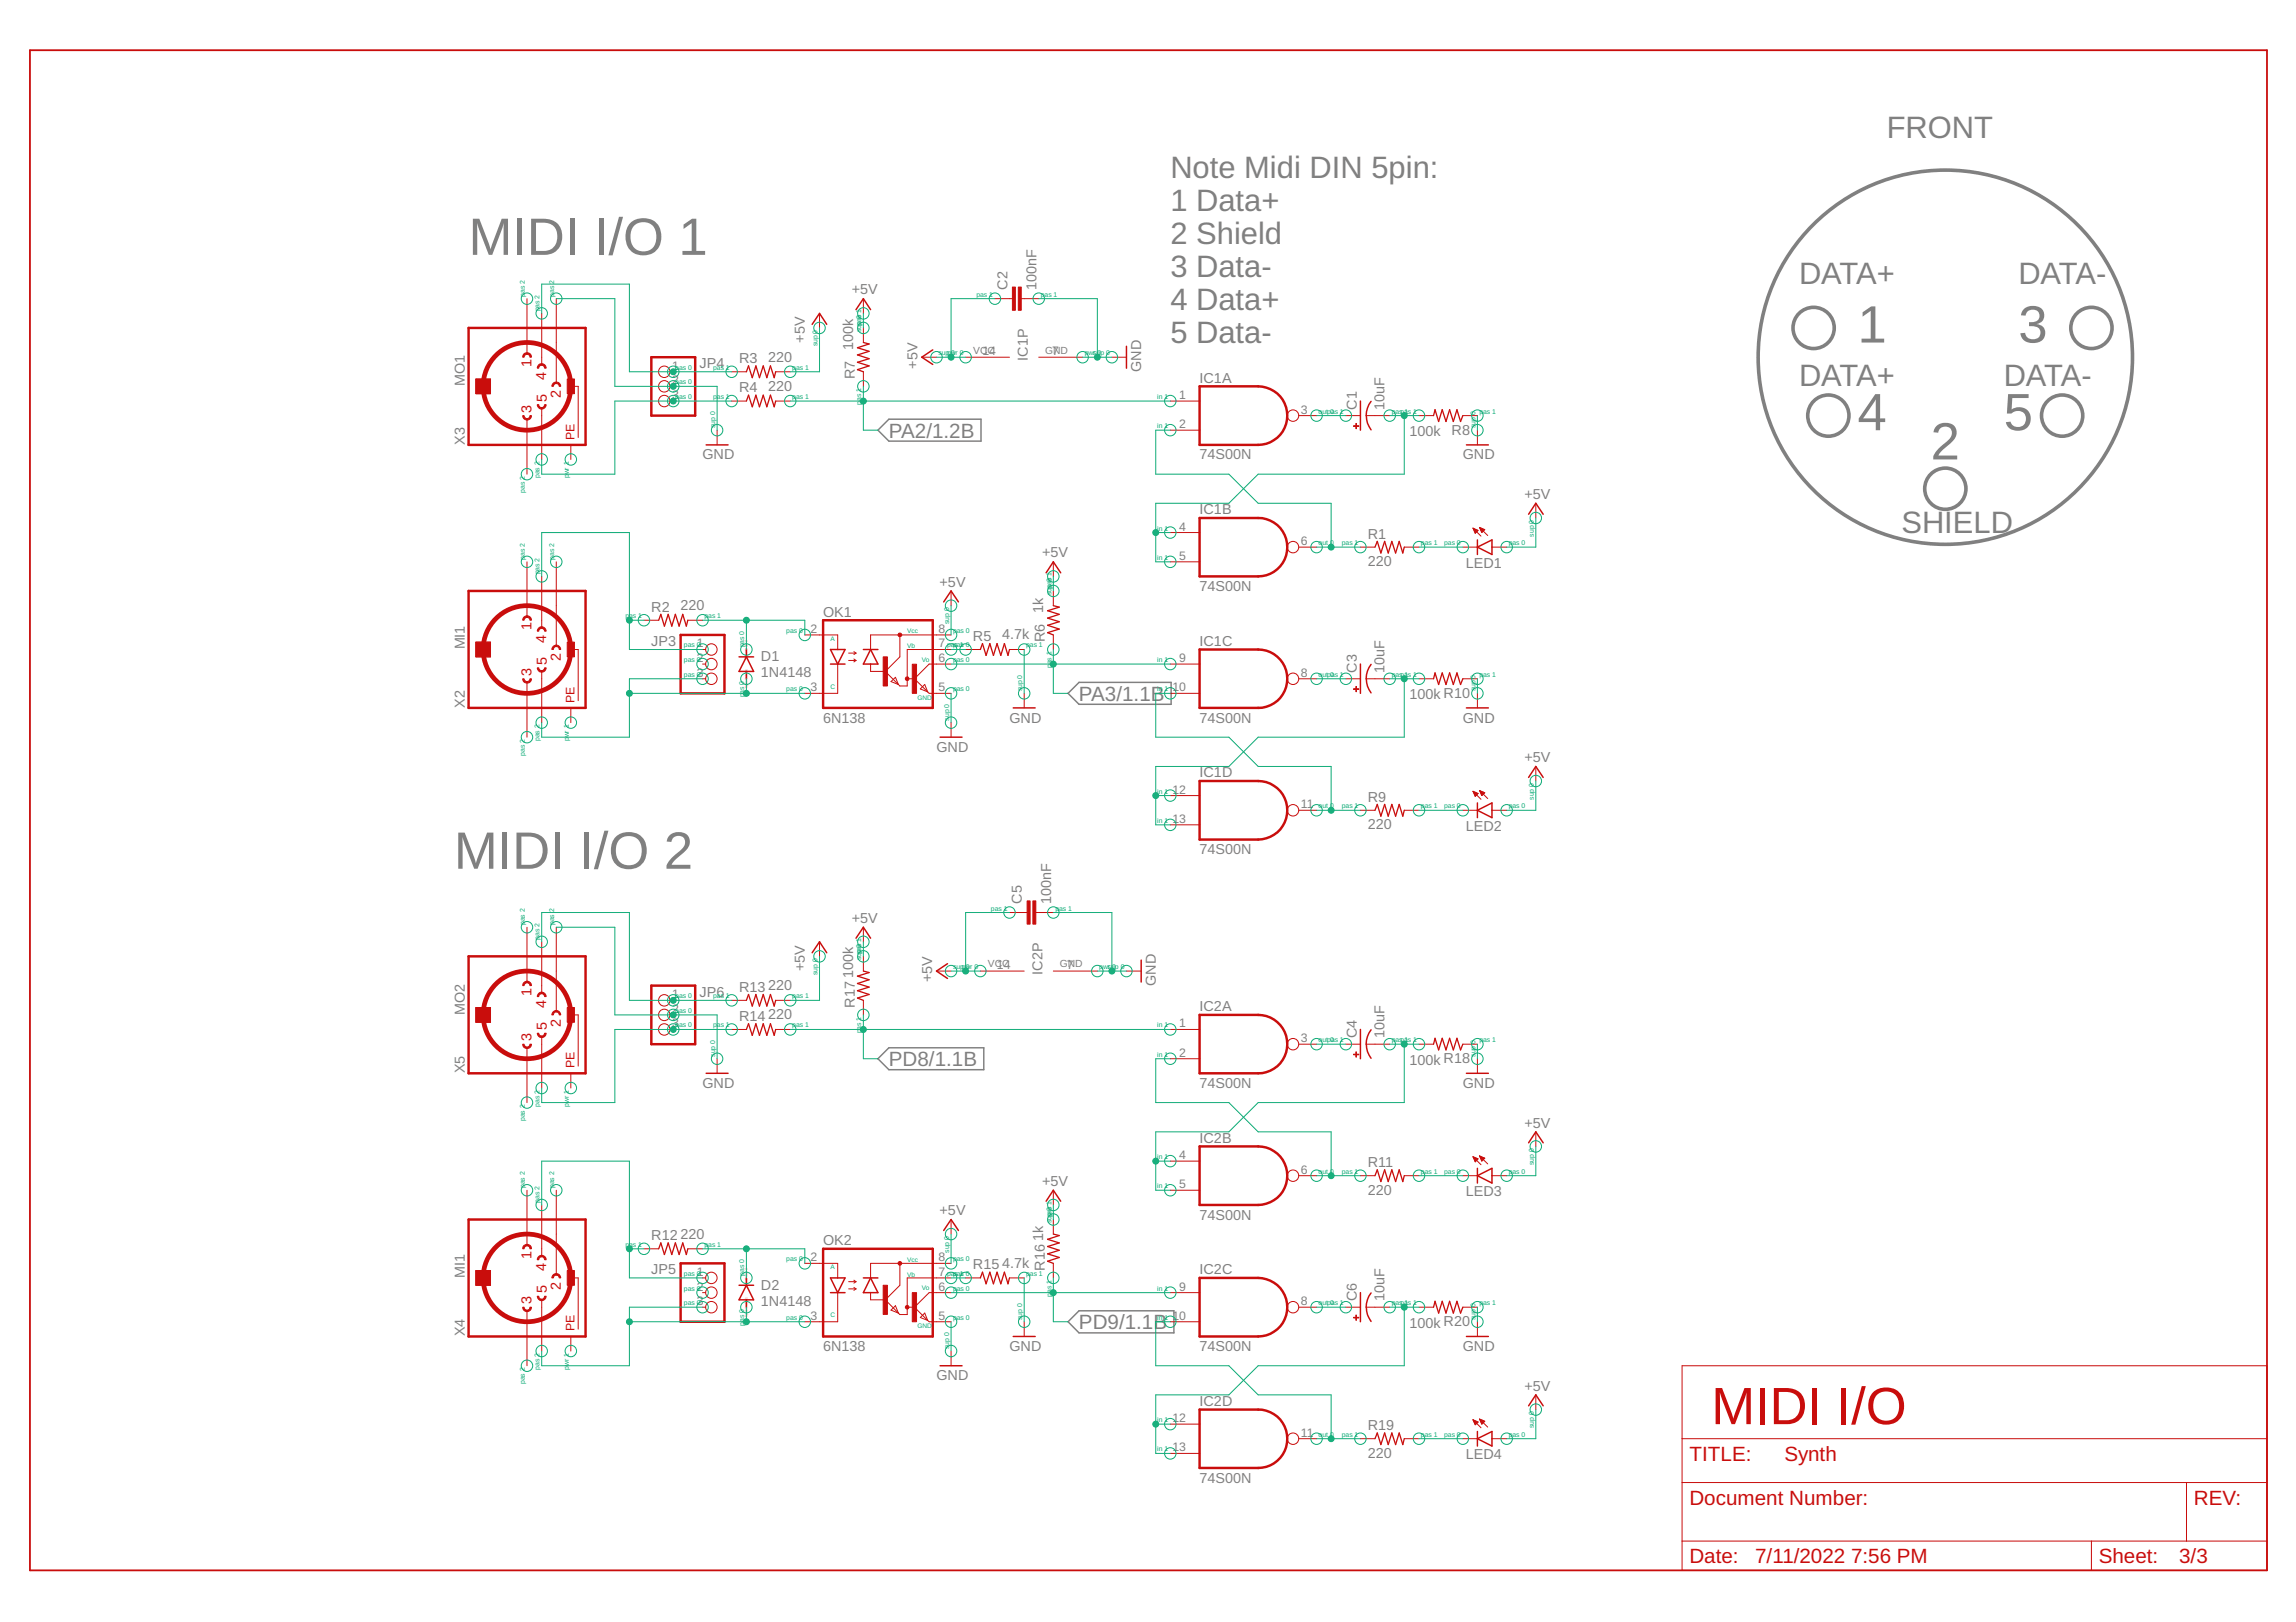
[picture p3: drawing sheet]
<svg xmlns="http://www.w3.org/2000/svg" width="297mm" height="210mm" viewBox="0 0 297 210" stroke-linecap="round" stroke-linejoin="round" font-family="sans-serif">
<defs><g id="words">
<g font-size="6.8" fill="#808080">
<text x="60.6" y="33">MIDI I/O 1</text>
<text x="240.3" y="44.3">1</text>
<text x="261.1" y="44.3">3</text>
<text x="240.3" y="55.7">4</text>
<text x="249.8" y="59.5">2</text>
<text x="259.2" y="55.7">5</text>
<text x="58.7" y="112.4">MIDI I/O 2</text>
</g>
<text font-size="6.8" fill="#c90d0c" x="221.4" y="184.3">MIDI I/O</text>
<g font-size="4" fill="#808080">
<text x="244.1" y="17.8">FRONT</text>
<text x="151.4" y="23.1">Note Midi DIN 5pin:</text>
<text x="151.4" y="27.3">1 Data+</text>
<text x="151.4" y="31.6">2 Shield</text>
<text x="151.4" y="35.8">3 Data-</text>
<text x="151.4" y="40.1">4 Data+</text>
<text x="232.7" y="36.8">DATA+</text>
<text x="261.1" y="36.8">DATA-</text>
<text x="151.4" y="44.3">5 Data-</text>
<text x="232.7" y="50">DATA+</text>
<text x="259.2" y="50">DATA-</text>
<text x="246" y="68.9">SHIELD</text>
</g>
<g font-size="2.7" fill="#808080">
<text x="115" y="56.6">PA2/1.2B</text>
<text x="139.6" y="90.7">PA3/1.1B</text>
<text x="115" y="138">PD8/1.1B</text>
<text x="139.6" y="172">PD9/1.1B</text>
</g>
<g font-size="2.7" fill="#c90d0c">
<text x="218.6" y="189">TITLE:</text>
<text x="230.9" y="189">Synth</text>
<text x="218.6" y="194.7">Document Number:</text>
<text x="283.8" y="194.7">REV:</text>
<text x="218.6" y="202.3">Date:</text>
<text x="227.1" y="202.3">7/11/2022</text>
<text x="239.5" y="202.3">7:56 PM</text>
<text x="271.5" y="202.3">Sheet:</text>
<text x="281.9" y="202.3">3/3</text>
</g>
<g font-size="1.9" fill="#808080">
<text x="110.2" y="38.1">+5V</text>
<text x="130.3" y="37.5" transform="rotate(-90 130.3 37.5)">C2</text>
<text x="134.1" y="37.5" transform="rotate(-90 134.1 37.5)">100nF</text>
<text x="90.5" y="47.6">JP4</text>
<text x="95.6" y="47">R3</text>
<text x="99.4" y="46.8">220</text>
<text x="104.1" y="44.3" transform="rotate(-90 104.1 44.3)">+5V</text>
<text x="110.4" y="45.3" transform="rotate(-90 110.4 45.3)">100k</text>
<text x="118.7" y="47.7" transform="rotate(-90 118.7 47.7)">+5V</text>
<text x="133" y="46.7" transform="rotate(-90 133 46.7)">IC1P</text>
<text x="60.1" y="50" transform="rotate(-90 60.1 50)">MO1</text>
<text x="95.6" y="50.8">R4</text>
<text x="99.4" y="50.6">220</text>
<text x="110.6" y="49.1" transform="rotate(-90 110.6 49.1)">R7</text>
<text x="147.6" y="48.1" transform="rotate(-90 147.6 48.1)">GND</text>
<text x="155.2" y="49.5">IC1A</text>
<text x="175.5" y="53" transform="rotate(-90 175.5 53)">C1</text>
<text x="179.1" y="53" transform="rotate(-90 179.1 53)">10uF</text>
<text x="60.1" y="57.6" transform="rotate(-90 60.1 57.6)">X3</text>
<text x="90.9" y="59.5">GND</text>
<text x="155.2" y="59.5">74S00N</text>
<text x="182.3" y="56.4">100k</text>
<text x="187.8" y="56.2">R8</text>
<text x="189.2" y="59.5">GND</text>
<text x="197.2" y="64.6">+5V</text>
<text x="155.2" y="66.6">IC1B</text>
<text x="176.9" y="69.7">R1</text>
<text x="121.6" y="75.9">+5V</text>
<text x="134.8" y="72.1">+5V</text>
<text x="155.2" y="76.5">74S00N</text>
<text x="176.9" y="73.3">220</text>
<text x="189.6" y="73.5">LED1</text>
<text x="84.3" y="83.6">JP3</text>
<text x="84.3" y="79.2">R2</text>
<text x="88" y="78.9">220</text>
<text x="106.5" y="79.8">OK1</text>
<text x="125.9" y="82.9">R5</text>
<text x="129.7" y="82.7">4.7k</text>
<text x="135" y="79.3" transform="rotate(-90 135 79.3)">1k</text>
<text x="135.2" y="83.1" transform="rotate(-90 135.2 83.1)">R6</text>
<text x="155.2" y="83.6">IC1C</text>
<text x="60.1" y="84.1" transform="rotate(-90 60.1 84.1)">MI1</text>
<text x="98.4" y="87.7">1N4148</text>
<text x="98.4" y="85.6">D1</text>
<text x="175.5" y="87.1" transform="rotate(-90 175.5 87.1)">C3</text>
<text x="179.1" y="87.1" transform="rotate(-90 179.1 87.1)">10uF</text>
<text x="60.1" y="91.6" transform="rotate(-90 60.1 91.6)">X2</text>
<text x="106.5" y="93.5">6N138</text>
<text x="130.6" y="93.5">GND</text>
<text x="155.2" y="93.5">74S00N</text>
<text x="182.3" y="90.5">100k R10</text>
<text x="189.2" y="93.5">GND</text>
<text x="121.1" y="97.3">GND</text>
<text x="155.2" y="100.6">IC1D</text>
<text x="197.2" y="98.6">+5V</text>
<text x="176.9" y="107.3">220</text>
<text x="176.9" y="103.7">R9</text>
<text x="189.6" y="107.5">LED2</text>
<text x="155.2" y="110.5">74S00N</text>
<text x="110.2" y="119.4">+5V</text>
<text x="132.2" y="117" transform="rotate(-90 132.2 117)">C5</text>
<text x="136" y="117" transform="rotate(-90 136 117)">100nF</text>
<text x="104.1" y="125.7" transform="rotate(-90 104.1 125.7)">+5V</text>
<text x="60.1" y="131.3" transform="rotate(-90 60.1 131.3)">MO2</text>
<text x="90.5" y="129">JP6</text>
<text x="95.6" y="128.3">R13</text>
<text x="99.4" y="128.1">220</text>
<text x="99.4" y="131.9">220</text>
<text x="110.4" y="126.6" transform="rotate(-90 110.4 126.6)">100k</text>
<text x="110.6" y="130.4" transform="rotate(-90 110.6 130.4)">R17</text>
<text x="120.6" y="127.1" transform="rotate(-90 120.6 127.1)">+5V</text>
<text x="134.9" y="126.1" transform="rotate(-90 134.9 126.1)">IC2P</text>
<text x="149.5" y="127.6" transform="rotate(-90 149.5 127.6)">GND</text>
<text x="155.2" y="130.9">IC2A</text>
<text x="95.6" y="132.1">R14</text>
<text x="175.5" y="134.4" transform="rotate(-90 175.5 134.4)">C4</text>
<text x="179.1" y="134.4" transform="rotate(-90 179.1 134.4)">10uF</text>
<text x="182.3" y="137.8">100k R18</text>
<text x="60.1" y="138.9" transform="rotate(-90 60.1 138.9)">X5</text>
<text x="90.9" y="140.8">GND</text>
<text x="155.2" y="140.8">74S00N</text>
<text x="189.2" y="140.8">GND</text>
<text x="155.2" y="147.9">IC2B</text>
<text x="197.2" y="145.9">+5V</text>
<text x="134.8" y="153.5">+5V</text>
<text x="176.9" y="154.6">220</text>
<text x="176.9" y="151">R11</text>
<text x="189.6" y="154.8">LED3</text>
<text x="84.3" y="160.5">R12</text>
<text x="88" y="160.3">220</text>
<text x="106.5" y="161.1">OK2</text>
<text x="121.6" y="157.3">+5V</text>
<text x="135" y="160.7" transform="rotate(-90 135 160.7)">1k</text>
<text x="155.2" y="157.8">74S00N</text>
<text x="60.1" y="165.4" transform="rotate(-90 60.1 165.4)">MI1</text>
<text x="84.3" y="164.9">JP5</text>
<text x="98.4" y="166.9">D2</text>
<text x="125.9" y="164.3">R15</text>
<text x="129.7" y="164.1">4.7k</text>
<text x="135.2" y="164.4" transform="rotate(-90 135.2 164.4)">R16</text>
<text x="155.2" y="164.9">IC2C</text>
<text x="60.1" y="172.9" transform="rotate(-90 60.1 172.9)">X4</text>
<text x="98.4" y="169">1N4148</text>
<text x="175.5" y="168.4" transform="rotate(-90 175.5 168.4)">C6</text>
<text x="179.1" y="168.4" transform="rotate(-90 179.1 168.4)">10uF</text>
<text x="182.3" y="171.8">100k R20</text>
<text x="106.5" y="174.8">6N138</text>
<text x="121.1" y="178.6">GND</text>
<text x="130.6" y="174.8">GND</text>
<text x="155.2" y="174.8">74S00N</text>
<text x="189.2" y="174.8">GND</text>
<text x="197.2" y="180">+5V</text>
<text x="155.2" y="181.9">IC2D</text>
<text x="176.9" y="185.1">R19</text>
<text x="155.2" y="191.9">74S00N</text>
<text x="176.9" y="188.6">220</text>
<text x="189.6" y="188.8">LED4</text>
</g>
<g font-size="1.9" fill="#c90d0c">
<text x="68.8" y="47.5" transform="rotate(-90 68.8 47.5)">1</text>
<text x="68.8" y="53.4" transform="rotate(-90 68.8 53.4)">3</text>
<text x="70.6" y="49.2" transform="rotate(-90 70.6 49.2)">4</text>
<text x="70.7" y="52" transform="rotate(-90 70.7 52)">5</text>
<text x="72.5" y="51.5" transform="rotate(-90 72.5 51.5)">2</text>
<text x="68.8" y="81.6" transform="rotate(-90 68.8 81.6)">1</text>
<text x="70.6" y="83.2" transform="rotate(-90 70.6 83.2)">4</text>
<text x="68.8" y="87.5" transform="rotate(-90 68.8 87.5)">3</text>
<text x="70.7" y="86" transform="rotate(-90 70.7 86)">5</text>
<text x="72.5" y="85.6" transform="rotate(-90 72.5 85.6)">2</text>
<text x="68.8" y="128.9" transform="rotate(-90 68.8 128.9)">1</text>
<text x="70.6" y="130.5" transform="rotate(-90 70.6 130.5)">4</text>
<text x="68.8" y="134.7" transform="rotate(-90 68.8 134.7)">3</text>
<text x="70.7" y="133.3" transform="rotate(-90 70.7 133.3)">5</text>
<text x="72.5" y="132.9" transform="rotate(-90 72.5 132.9)">2</text>
<text x="68.8" y="162.9" transform="rotate(-90 68.8 162.9)">1</text>
<text x="70.6" y="164.5" transform="rotate(-90 70.6 164.5)">4</text>
<text x="70.7" y="167.4" transform="rotate(-90 70.7 167.4)">5</text>
<text x="72.5" y="166.9" transform="rotate(-90 72.5 166.9)">2</text>
<text x="68.8" y="168.8" transform="rotate(-90 68.8 168.8)">3</text>
</g>
<g font-size="1.6" fill="#808080">
<text x="86.9" y="47.8">1</text>
<text x="127.1" y="46">14</text>
<text x="136.1" y="46">7</text>
<text x="86.9" y="49.7">2</text>
<text x="86.9" y="51.6">3</text>
<text x="152.6" y="51.6">1</text>
<text x="168.3" y="53.5">3</text>
<text x="152.6" y="55.4">2</text>
<text x="152.6" y="68.7">4</text>
<text x="168.3" y="70.5">6</text>
<text x="152.6" y="72.4">5</text>
<text x="90.1" y="83.8">1</text>
<text x="104.9" y="81.9">2</text>
<text x="121.4" y="83.8">7</text>
<text x="121.4" y="81.9">8</text>
<text x="90.1" y="85.7">2</text>
<text x="90.1" y="87.6">3</text>
<text x="104.9" y="89.5">3</text>
<text x="121.4" y="89.5">5</text>
<text x="121.4" y="85.7">6</text>
<text x="151.7" y="89.5">10</text>
<text x="152.6" y="85.7">9</text>
<text x="168.3" y="87.6">8</text>
<text x="151.7" y="102.7">12</text>
<text x="151.7" y="106.5">13</text>
<text x="168.3" y="104.6">11</text>
<text x="129" y="125.4">14</text>
<text x="138" y="125.4">7</text>
<text x="86.9" y="129.2">1</text>
<text x="86.9" y="131.1">2</text>
<text x="86.9" y="133">3</text>
<text x="152.6" y="133">1</text>
<text x="152.6" y="136.7">2</text>
<text x="168.3" y="134.9">3</text>
<text x="152.6" y="150">4</text>
<text x="152.6" y="153.8">5</text>
<text x="168.3" y="151.9">6</text>
<text x="90.1" y="165.1">1</text>
<text x="90.1" y="167">2</text>
<text x="104.9" y="163.2">2</text>
<text x="121.4" y="165.1">7</text>
<text x="121.4" y="163.2">8</text>
<text x="121.4" y="167">6</text>
<text x="152.6" y="167">9</text>
<text x="90.1" y="168.9">3</text>
<text x="104.9" y="170.8">3</text>
<text x="121.4" y="170.8">5</text>
<text x="151.7" y="170.8">10</text>
<text x="168.3" y="168.9">8</text>
<text x="151.7" y="184">12</text>
<text x="168.3" y="185.9">11</text>
<text x="151.7" y="187.8">13</text>
</g>
<g font-size="1.6" fill="#c90d0c">
<text x="74.3" y="56.9" transform="rotate(-90 74.3 56.9)">PE</text>
<text x="74.3" y="91" transform="rotate(-90 74.3 91)">PE</text>
<text x="74.3" y="138.2" transform="rotate(-90 74.3 138.2)">PE</text>
<text x="74.3" y="172.3" transform="rotate(-90 74.3 172.3)">PE</text>
</g>
<g font-size="1.3" fill="#808080">
<text x="125.9" y="45.8">VCC</text>
<text x="135.2" y="45.8">GND</text>
<text x="127.8" y="125.2">VCC</text>
<text x="137.1" y="125.2">GND</text>
</g>
<g font-size=".9" fill="#0dab76">
<text x="67.9" y="38.4" transform="rotate(-90 67.9 38.4)">pas 2</text>
<text x="69.8" y="40.3" transform="rotate(-90 69.8 40.3)">pas 2</text>
<text x="71.7" y="38.4" transform="rotate(-90 71.7 38.4)">pas</text>
<text x="71.7" y="36.7" transform="rotate(-90 71.7 36.7)">2</text>
<text x="126.3" y="38.4">pas 1</text>
<text x="134.7" y="38.4">pas 1</text>
<text x="87.4" y="47.8">pas 0</text>
<text x="92.3" y="47.8">pas 1</text>
<text x="102.5" y="47.8">pas 1</text>
<text x="105.8" y="44.8" transform="rotate(-90 105.8 44.8)">sup 0</text>
<text x="111.4" y="42.9" transform="rotate(-90 111.4 42.9)">suppa0s 1</text>
<text x="121.4" y="46">suppwr 0</text>
<text x="123.1" y="46">0</text>
<text x="140.3" y="46">pwrsu0p 0</text>
<text x="87.4" y="49.7">pas 0</text>
<text x="87.4" y="51.6">pas 0</text>
<text x="92.3" y="51.6">pas 1</text>
<text x="102.5" y="51.6">pas 1</text>
<text x="111.4" y="52.4" transform="rotate(-90 111.4 52.4)">pas 1</text>
<text x="149.7" y="51.6">in 1</text>
<text x="170.6" y="53.5">outp0as 1</text>
<text x="180" y="53.5">paspas 1</text>
<text x="181.7" y="53.5">1</text>
<text x="191.4" y="53.5">pas 1</text>
<text x="92.5" y="55.4" transform="rotate(-90 92.5 55.4)">sup 0</text>
<text x="149.7" y="55.4">in 1</text>
<text x="190.9" y="55.4" transform="rotate(-90 190.9 55.4)">sup 0</text>
<text x="67.9" y="63.8" transform="rotate(-90 67.9 63.8)">pas 2</text>
<text x="69.8" y="61.9" transform="rotate(-90 69.8 61.9)">pas 2</text>
<text x="73.6" y="61.9" transform="rotate(-90 73.6 61.9)">pwr 1</text>
<text x="149.7" y="68.7">in 1</text>
<text x="170.6" y="70.5">out 0</text>
<text x="173.6" y="70.5">pas 1</text>
<text x="183.8" y="70.5">pas 1</text>
<text x="186.8" y="70.5">pas 0</text>
<text x="195.2" y="70.5">pas 0</text>
<text x="198.4" y="69.4" transform="rotate(-90 198.4 69.4)">sup 0</text>
<text x="67.9" y="72.4" transform="rotate(-90 67.9 72.4)">pas 2</text>
<text x="69.8" y="74.3" transform="rotate(-90 69.8 74.3)">pas 2</text>
<text x="71.7" y="72.4" transform="rotate(-90 71.7 72.4)">pas 2</text>
<text x="136" y="77" transform="rotate(-90 136 77)">suppa0s 1</text>
<text x="149.7" y="72.4">in 1</text>
<text x="80.9" y="80">pas 1</text>
<text x="88.5" y="83.8">pas 0</text>
<text x="91.1" y="80">pas 1</text>
<text x="96.3" y="83.8" transform="rotate(-90 96.3 83.8)">pas 0</text>
<text x="101.7" y="81.9">pas 0</text>
<text x="122.5" y="83.8">papsa1s 0</text>
<text x="122.8" y="80.8" transform="rotate(-90 122.8 80.8)">sup 0</text>
<text x="123.3" y="81.9">pas 0</text>
<text x="132.8" y="83.8">pas 1</text>
<text x="88.5" y="85.7">pas 0</text>
<text x="88.5" y="87.6">pas 0</text>
<text x="101.7" y="89.5">pas 0</text>
<text x="123.3" y="89.5">pas 0</text>
<text x="123.3" y="85.7">pas 0</text>
<text x="132.2" y="89.5" transform="rotate(-90 132.2 89.5)">sup 0</text>
<text x="136" y="86.5" transform="rotate(-90 136 86.5)">pas 1</text>
<text x="149.7" y="85.7">in 1</text>
<text x="149.7" y="89.5">in 1</text>
<text x="170.6" y="87.6">outp0as 1</text>
<text x="180" y="87.6">paspas 1</text>
<text x="181.7" y="87.6">1</text>
<text x="190.9" y="89.5" transform="rotate(-90 190.9 89.5)">sup 0</text>
<text x="191.4" y="87.6">pas 1</text>
<text x="69.8" y="95.9" transform="rotate(-90 69.8 95.9)">pas 2</text>
<text x="73.6" y="95.9" transform="rotate(-90 73.6 95.9)">pwr 1</text>
<text x="96.3" y="90.2" transform="rotate(-90 96.3 90.2)">pas 0</text>
<text x="122.8" y="93.2" transform="rotate(-90 122.8 93.2)">sup 0</text>
<text x="67.9" y="97.8" transform="rotate(-90 67.9 97.8)">pas 2</text>
<text x="149.7" y="102.7">in 1</text>
<text x="149.7" y="106.5">in 1</text>
<text x="170.6" y="104.6">out 0</text>
<text x="173.6" y="104.6">pas 1</text>
<text x="183.8" y="104.6">pas 1</text>
<text x="186.8" y="104.6">pas 0</text>
<text x="195.2" y="104.6">pas 0</text>
<text x="198.4" y="103.5" transform="rotate(-90 198.4 103.5)">sup 0</text>
<text x="67.9" y="119.7" transform="rotate(-90 67.9 119.7)">pas 2</text>
<text x="71.7" y="119.7" transform="rotate(-90 71.7 119.7)">pas</text>
<text x="71.7" y="118.1" transform="rotate(-90 71.7 118.1)">2</text>
<text x="128.2" y="117.8">pas 1</text>
<text x="136.5" y="117.8">pas 1</text>
<text x="69.8" y="121.6" transform="rotate(-90 69.8 121.6)">pas 2</text>
<text x="111.4" y="124.3" transform="rotate(-90 111.4 124.3)">suppa0s 1</text>
<text x="123.3" y="125.4">suppwr 0</text>
<text x="125" y="125.4">0</text>
<text x="142.2" y="125.4">pwrsu0p 0</text>
<text x="87.4" y="129.2">pas 0</text>
<text x="87.4" y="131.1">pas 0</text>
<text x="92.3" y="129.2">pas 1</text>
<text x="102.5" y="129.2">pas 1</text>
<text x="105.8" y="126.2" transform="rotate(-90 105.8 126.2)">sup 0</text>
<text x="87.4" y="133">pas 0</text>
<text x="92.3" y="133">pas 1</text>
<text x="92.5" y="136.7" transform="rotate(-90 92.5 136.7)">sup 0</text>
<text x="102.5" y="133">pas 1</text>
<text x="111.4" y="133.7" transform="rotate(-90 111.4 133.7)">pas 1</text>
<text x="149.7" y="133">in 1</text>
<text x="149.7" y="136.7">in 1</text>
<text x="170.6" y="134.9">outp0as 1</text>
<text x="180" y="134.9">paspas 1</text>
<text x="181.7" y="134.9">1</text>
<text x="190.9" y="136.7" transform="rotate(-90 190.9 136.7)">sup 0</text>
<text x="191.4" y="134.9">pas 1</text>
<text x="69.8" y="143.2" transform="rotate(-90 69.8 143.2)">pas 2</text>
<text x="73.6" y="143.2" transform="rotate(-90 73.6 143.2)">pwr 1</text>
<text x="67.9" y="145.1" transform="rotate(-90 67.9 145.1)">pas 2</text>
<text x="149.7" y="150">in 1</text>
<text x="67.9" y="153.8" transform="rotate(-90 67.9 153.8)">pas 2</text>
<text x="69.8" y="155.7" transform="rotate(-90 69.8 155.7)">pas 2</text>
<text x="71.7" y="153.8" transform="rotate(-90 71.7 153.8)">pas 2</text>
<text x="149.7" y="153.8">in 1</text>
<text x="170.6" y="151.9">out 0</text>
<text x="173.6" y="151.9">pas 1</text>
<text x="183.8" y="151.9">pas 1</text>
<text x="186.8" y="151.9">pas 0</text>
<text x="195.2" y="151.9">pas 0</text>
<text x="198.4" y="150.8" transform="rotate(-90 198.4 150.8)">sup 0</text>
<text x="80.9" y="161.3">pas 1</text>
<text x="91.1" y="161.3">pas 1</text>
<text x="136" y="158.3" transform="rotate(-90 136 158.3)">suppa0s 1</text>
<text x="88.5" y="165.1">pas 0</text>
<text x="88.5" y="167">pas 0</text>
<text x="96.3" y="165.1" transform="rotate(-90 96.3 165.1)">pas 0</text>
<text x="101.7" y="163.2">pas 0</text>
<text x="122.5" y="165.1">papsa1s 0</text>
<text x="122.8" y="162.1" transform="rotate(-90 122.8 162.1)">sup 0</text>
<text x="123.3" y="163.2">pas 0</text>
<text x="123.3" y="167">pas 0</text>
<text x="132.8" y="165.1">pas 1</text>
<text x="136" y="167.8" transform="rotate(-90 136 167.8)">pas 1</text>
<text x="149.7" y="167">in 1</text>
<text x="88.5" y="168.9">pas 0</text>
<text x="96.3" y="171.6" transform="rotate(-90 96.3 171.6)">pas 0</text>
<text x="101.7" y="170.8">pas 0</text>
<text x="123.3" y="170.8">pas 0</text>
<text x="132.2" y="170.8" transform="rotate(-90 132.2 170.8)">sup 0</text>
<text x="149.7" y="170.8">in 1</text>
<text x="170.6" y="168.9">outp0as 1</text>
<text x="180" y="168.9">paspas 1</text>
<text x="181.7" y="168.9">1</text>
<text x="190.9" y="170.8" transform="rotate(-90 190.9 170.8)">sup 0</text>
<text x="191.4" y="168.9">pas 1</text>
<text x="67.9" y="179.1" transform="rotate(-90 67.9 179.1)">pas 2</text>
<text x="69.8" y="177.2" transform="rotate(-90 69.8 177.2)">pas 2</text>
<text x="73.6" y="177.2" transform="rotate(-90 73.6 177.2)">pwr 1</text>
<text x="122.8" y="174.6" transform="rotate(-90 122.8 174.6)">sup 0</text>
<text x="149.7" y="184">in 1</text>
<text x="170.6" y="185.9">out 0</text>
<text x="173.6" y="185.9">pas 1</text>
<text x="183.8" y="185.9">pas 1</text>
<text x="186.8" y="185.9">pas 0</text>
<text x="195.2" y="185.9">pas 0</text>
<text x="198.4" y="184.8" transform="rotate(-90 198.4 184.8)">sup 0</text>
<text x="149.7" y="187.8">in 1</text>
</g>
<g font-size=".8" fill="#0dab76">
<text x="107.4" y="82.9">A</text>
<text x="117.4" y="82">Vcc</text>
<text x="117.4" y="83.9">Vb</text>
<text x="107.4" y="89.2">C</text>
<text x="119.3" y="85.7">Vo</text>
<text x="118.7" y="90.6">GND</text>
<text x="107.4" y="164.2">A</text>
<text x="117.4" y="163.3">Vcc</text>
<text x="117.4" y="165.2">Vb</text>
<text x="119.3" y="167">Vo</text>
<text x="107.4" y="170.5">C</text>
<text x="118.7" y="171.9">GND</text>
</g>
<g font-size=".4" fill="#ffba08">
<text x="96.7" y="89.1" transform="rotate(-90 96.7 89.1)">SpiceOrder 1</text>
<text x="96.7" y="85.3" transform="rotate(-90 96.7 85.3)">SpiceOrder 2</text>
<text x="96.7" y="166.6" transform="rotate(-90 96.7 166.6)">SpiceOrder 2</text>
<text x="96.7" y="170.4" transform="rotate(-90 96.7 170.4)">SpiceOrder 1</text>
</g>
</g></defs>
<g fill="none" stroke="#808080" stroke-width=".47">
<circle cx="234.6" cy="42.4" r="2.67"/>
<circle cx="236.5" cy="53.8" r="2.67"/>
<circle cx="251.7" cy="46.2" r="24.2"/>
<circle cx="266.8" cy="53.8" r="2.67"/>
<circle cx="270.6" cy="42.4" r="2.67"/>
<circle cx="251.7" cy="63.2" r="2.67"/>
</g>
<path d="M113.6 55.7l1.4-1.4h11.9v2.8h-11.9zM138.2 89.7l1.4-1.4h11.9v2.8h-11.9zM113.6 137l1.4-1.4h12.3v2.8h-12.3zM138.2 171l1.4-1.4h12.3v2.9h-12.3z" fill="none" stroke="#808080" stroke-width=".19"/>
<g fill="none" stroke="#c90d0c" stroke-width=".13">
<path d="M68.2 38.7v7M72 38.7v10.8M111.7 38.7v1.9M128.7 38.7h2.3M132.1 38.7h2.3M61.6 49.1h1.9v1.8h-1.9zM68.2 54.3v7.1M70.1 40.6v6.6M70.1 52.8v6.7M73.9 50h.9v6.6M73.9 57.6v1.9M86.7 51.9h.4"/>
<path d="M86.7 50h.4M86.7 48.1h.4M92.8 55.7v1.9M94.7 51.9h1.9M94.7 48.1h1.9M100.4 51.9h1.8M100.4 48.1h1.8M106 40.6v1.8M111.7 42.4v1.9M111.7 48.1v1.9M119.3 46.2h1.9M124.9 46.2h5.7"/>
<path d="M134.4 46.2h5.7M143.8 46.2h1.9M151.4 51.9h3.8M151.4 55.7h3.8M168 53.8h2.3M174.1 53.8h1.9M176.8 53.8h3M183.6 53.8h1.9M189.3 53.8h1.8M191.1 55.7v1.9M68.2 72.7v7.1M70.1 74.6v6.6"/>
<path d="M72 72.7v10.9M123 76.5v1.9M136.3 72.7v1.9M136.3 76.5v1.9M151.4 68.9h3.8M151.4 72.7h3.8M168 70.8h2.3M176 70.8h1.9M181.7 70.8h1.9M189.3 70.8h1.8M190.6 68.3l1 1.1M190.6 68.3l.6 .3-.3 .4"/>
<path d="M190.6 68.3l.3 .7M190.6 68.4h.2M190.6 68.5h.3M190.7 68.6h.4M190.7 68.7h.5M190.7 68.7h.4M190.8 68.8h.2M190.8 68.9h.1M190.8 69h.1M191.4 68.3l1.1 1M191.4 68.3l.7 .2-.4 .4zM191.4 68.3h.1"/>
<path d="M191.5 68.3h.1M191.5 68.4h.3M191.5 68.5h.5M191.6 68.6h.4M191.6 68.7h.3M191.7 68.8h.1M193 70.8h1.9M198.7 65.1v1.9M61.6 83.1h1.9v1.9h-1.9zM68.2 88.3v7.1M70.1 86.9v6.6M73.9 84.1h.9v6.6"/>
<path d="M73.9 91.6v1.9M83.3 80.3h1.9M89 80.3h1.9M90.9 87.8h.4M90.9 84.1h.4M90.9 85.9h.4M104.1 82.2h4.3v1.9M108.4 85.9v3.8h-4.3M109.8 84.5h.9M109.8 85.5h.9M110.5 84.3l.2 .2M110.5 85.3l.2 .2"/>
<path d="M110.7 84.5l-.2 .2M110.7 85.5l-.2 .2M112.6 85.9v1h1.9M115.3 88.2l.5-.5 .4 .9zM116.4 82.2v2.8l-1.9 1.9M117.4 87.8h.9M118.3 87.8l1.7 1.7M119.1 89.2l.5-.6 .4 .9zM120 89.5l.2 .2h2.8M123 84.1h-5.6v4.7h-1l-1.9-1.9M123 82.2h-10.4v1.9M123 85.9h-2.8l-1.9 1.9"/>
<path d="M123 93.5v1.9M124.9 84.1h1.9M130.6 84.1h1.9M132.5 89.7v1.9M136.3 82.2v1.9M151.4 89.7h3.8M151.4 85.9h3.8M168 87.8h2.3M174.1 87.8h1.9M176.8 87.8h3M183.6 87.8h1.9M189.3 87.8h1.8"/>
<path d="M191.1 89.7v1.9M198.7 99.2v1.9M68.2 120v7.1M72 120v10.9M111.7 120v1.9M130.6 118.1h2.3M134 118.1h2.3M151.4 103h3.8M151.4 106.7h3.8M168 104.9h2.3M176 104.9h1.9M181.7 104.9h1.9"/>
<path d="M189.3 104.9h1.8M190.6 102.4l1 1M190.6 102.4l.6 .3M190.6 102.4l.3 .7 .3-.4M190.6 102.4h.1M190.6 102.5h.2M190.6 102.6h.4M190.7 102.7h.5M190.7 102.8h.5M190.8 102.8h.3M190.8 102.9h.2M190.8 103h.1"/>
<path d="M191.4 102.3l1.1 1M191.4 102.3l.7 .3-.4 .4M191.4 102.3l.3 .7M191.4 102.4h.1M191.5 102.4h.2M191.5 102.5h.4M191.5 102.6h.6M191.6 102.7h.4M191.6 102.8h.3M191.6 102.8h.2M191.7 102.9h.1M193 104.9h1.9"/>
<path d="M61.6 130.4h1.9v1.9h-1.9zM68.2 135.6v7.1M70.1 121.9v6.6M70.1 134.2v6.6M73.9 131.3h.9v6.7M73.9 138.9v1.9M86.7 131.3h.4M86.7 129.5h.4M86.7 133.2h.4M92.8 137v1.9M94.7 129.5h1.9M94.7 133.2h1.9"/>
<path d="M100.4 129.5h1.8M100.4 133.2h1.8M106 121.9v1.9M111.7 123.8v1.9M111.7 129.5v1.8M121.2 125.7h1.8M126.8 125.7h5.7M136.3 125.7h5.7M145.7 125.7h1.9M151.4 133.2h3.8M151.4 137h3.8M168 135.1h2.3"/>
<path d="M174.1 135.1h1.9M176.8 135.1h3M183.6 135.1h1.9M189.3 135.1h1.8M191.1 137v1.9M68.2 154v7.1M70.1 155.9v6.6M72 154v10.9M123 157.8v1.9M136.3 154v1.9M136.3 157.8v1.9M151.4 150.3h3.8"/>
<path d="M151.4 154h3.8M168 152.1h2.3M176 152.1h1.9M181.7 152.1h1.9M189.3 152.1h1.8M190.6 149.7l1 1M190.6 149.7l.6 .3-.3 .3M190.6 149.7l.3 .6M190.6 149.8h.2M190.6 149.8h.3M190.7 149.9h.4M190.7 150h.5"/>
<path d="M190.7 150.1h.4M190.8 150.2h.2M190.8 150.3h.1M191.4 149.6l1.1 1M191.4 149.6l.7 .3-.4 .4zM191.4 149.6h.1M191.5 149.7h.1M191.5 149.8h.3M191.5 149.8h.5M191.6 149.9h.4M191.6 150h.3M191.6 150.1h.3"/>
<path d="M191.7 150.2h.1M193 152.1h1.9M198.7 146.5v1.9M61.6 164.4h1.9v1.9h-1.9zM68.2 169.6v7.1M70.1 168.2v6.6M73.9 165.4h.9v6.6M73.9 173v1.8M83.3 161.6h1.9M89 161.6h1.9M90.9 169.2h.4M90.9 165.4h.4"/>
<path d="M90.9 167.3h.4M104.1 163.5h4.3v1.9M108.4 167.3v3.7h-4.3M109.8 165.9h.9M109.8 166.8h.9M110.5 165.7l.2 .2M110.5 166.6l.2 .2M110.7 165.9l-.2 .2M110.7 166.8l-.2 .2M112.6 167.3v.9h1.9M114.5 168.2l1.7 1.7M115.3 169.5l.5-.5 .4 .9z"/>
<path d="M116.4 163.5v2.8l-1.9 1.9M117.4 169.2h.9M118.3 169.2l1.7 1.7M119.1 170.5l.5-.6 .4 1zM120 170.9l.2 .1h2.8M123 165.4h-5.6v4.7h-1l-.2-.2M123 163.5h-10.4v1.9M123 174.8v1.9M123 167.3h-2.8l-1.9 1.9M124.9 165.4h1.9M130.6 165.4h1.9M132.5 171v2"/>
<path d="M136.3 163.5v1.9M151.4 171h3.8M151.4 167.3h3.8M168 169.2h2.3M174.1 169.2h1.9M176.8 169.2h3M183.6 169.2h1.9M189.3 169.2h1.8M191.1 171v2M217.6 176.7h75.7v26.5h-75.7zM151.4 184.3h3.8M151.4 188.1h3.8"/>
<path d="M168 186.2h2.3M176 186.2h1.9M181.7 186.2h1.9M189.3 186.2h1.8M190.6 183.7l1 1.1M190.6 183.7l.6 .3M190.6 183.7l.3 .7 .3-.4M190.6 183.8h.1M190.6 183.9h.2M190.6 183.9h.4M190.7 184h.5M190.7 184.1h.5"/>
<path d="M190.8 184.2h.3M190.8 184.3h.2M190.8 184.3h.1M191.4 183.6l1.1 1.1M191.4 183.6l.7 .3-.4 .4zM191.4 183.7h.1M191.5 183.8h.2M191.5 183.9h.4M191.5 183.9h.6M191.6 184h.4M191.6 184.1h.3M191.6 184.2h.2"/>
<path d="M191.7 184.3h.1M193 186.2h1.9M198.7 180.5v1.9M217.6 186.2h75.7M217.6 191.9h75.7M217.6 199.4h75.7M270.6 199.4v3.8M282.9 191.9v7.5"/>
<circle cx="85.9" cy="48.1" r=".74"/>
<circle cx="85.9" cy="50" r=".74"/>
<circle cx="85.9" cy="51.9" r=".74"/>
<circle cx="167.3" cy="53.8" r=".74"/>
<circle cx="167.3" cy="70.8" r=".74"/>
<circle cx="92" cy="84.1" r=".74"/>
<circle cx="92" cy="85.9" r=".74"/>
<circle cx="92" cy="87.8" r=".74"/>
<circle cx="167.3" cy="87.8" r=".74"/>
<circle cx="167.3" cy="104.9" r=".74"/>
<circle cx="85.9" cy="129.5" r=".74"/>
<circle cx="85.9" cy="131.3" r=".74"/>
<circle cx="85.9" cy="133.2" r=".74"/>
<circle cx="167.3" cy="135.1" r=".74"/>
<circle cx="167.3" cy="152.1" r=".74"/>
<circle cx="92" cy="165.4" r=".74"/>
<circle cx="92" cy="169.2" r=".74"/>
<circle cx="92" cy="167.3" r=".74"/>
<circle cx="167.3" cy="169.2" r=".74"/>
<circle cx="167.3" cy="186.2" r=".74"/>
</g>
<g fill="none" stroke="#c90d0c" stroke-width=".19">
<path d="M91.4 57.6h2.8M105.1 42l.9-1.4 1 1.4M110.7 40.1l1-1.4 .9 1.4M120.7 45.3l-1.4 .9 1.4 1M145.7 44.8v2.8M176 51.9v3.8M177.4 51.9a2.99 2.99 0 0 0 0 3.7M189.7 57.6h2.9M122.1 77.9l.9-1.4 1 1.4M135.3 74.1l1-1.4 .9 1.4M191.1 70.8l1.9-.9v1.9zM191.1 69.9v1.9"/>
<path d="M197.8 66.5l.9-1.4 .9 1.4M95.6 85h1.9M96.6 85l.9 1.9h-1.9zM96.6 84.1v.9M96.6 86.9v.9M107.4 84.1h1.9l-.9 1.8zM107.4 85.9h1.9M111.7 84.1h1.9M112.6 84.1l1 1.8h-1.9zM121.6 95.4h2.9M131.1 91.6h2.8M176 85.9v3.8"/>
<path d="M177.4 86a2.99 2.99 0 0 0 0 3.7M189.7 91.6h2.9M191.1 103.9v1.9M191.1 104.9l1.9-1v1.9zM197.8 100.6l.9-1.4 .9 1.4M91.4 138.9h2.8M105.1 123.3l.9-1.4 1 1.4M110.7 121.4l1-1.4 .9 1.4M122.6 124.7l-1.4 1 1.4 .9M147.6 124.2v2.9M176 133.2v3.8M177.4 133.3a2.99 2.99 0 0 0 0 3.6"/>
<path d="M189.7 138.9h2.9M122.1 159.2l.9-1.4 1 1.4M135.3 155.4l1-1.4 .9 1.4M191.1 151.2v1.9M191.1 152.1l1.9-.9v1.9zM197.8 147.9l.9-1.4 .9 1.4M95.6 166.3h1.9M96.6 165.4v.9M96.6 168.2v1M96.6 166.3l.9 1.9h-1.9zM107.4 165.4h1.9l-.9 1.9zM107.4 167.3h1.9"/>
<path d="M111.7 165.4h1.9M112.6 165.4l1 1.9h-1.9zM121.6 176.7h2.9M131.1 173h2.8M176 167.3v3.7M177.4 167.3a2.99 2.99 0 0 0 0 3.7M189.7 173h2.9M191.1 185.3v1.8M191.1 186.2l1.9-.9v1.8zM197.8 181.9l.9-1.4 .9 1.4"/>
</g>
<g fill="none" stroke="#c90d0c" stroke-width=".32">
<path d="M60.6 42.4h15.2v15.2h-15.2zM84.3 46.2h5.6v7.6h-5.6zM155.2 50h7.6a3.8 3.8 0 0 1 3.7 3.8 3.8 3.8 0 0 1-3.7 3.8h-7.6zM60.6 76.5h15.2v15.1h-15.2zM155.2 67h7.6a3.8 3.8 0 0 1 3.7 3.8 3.8 3.8 0 0 1-3.7 3.8h-7.6zM88.1 82.2h5.6v7.5h-5.6zM106.5 80.3h14.2v11.3h-14.2zM155.2 84.1h7.6a3.8 3.8 0 0 1 3.7 3.7 3.8 3.8 0 0 1-3.7 3.8h-7.6zM155.2 101.1h7.6a3.8 3.8 0 0 1 3.7 3.8 3.8 3.8 0 0 1-3.7 3.7h-7.6zM60.6 123.8h15.2v15.1h-15.2zM84.3 127.6h5.6v7.5h-5.6zM155.2 131.3h7.6a3.8 3.8 0 0 1 3.7 3.8 3.8 3.8 0 0 1-3.7 3.8h-7.6z"/>
<path d="M60.6 157.8h15.2v15.2h-15.2zM155.2 148.4h7.6a3.8 3.8 0 0 1 3.7 3.7 3.8 3.8 0 0 1-3.7 3.8h-7.6zM88.1 163.5h5.6v7.5h-5.6zM106.5 161.6h14.2v11.4h-14.2zM155.2 165.4h7.6a3.8 3.8 0 0 1 3.7 3.8 3.8 3.8 0 0 1-3.7 3.8h-7.6zM155.2 182.4h7.6a3.8 3.8 0 0 1 3.7 3.8 3.8 3.8 0 0 1-3.7 3.8h-7.6z"/>
</g>
<g fill="#c90d0c" stroke="#c90d0c" stroke-width=".13">
<path d="M116.2 82h.4l.1 .2-.1 .1h-.4v-.1z" fill-rule="evenodd"/>
<path d="M117.2 87.7h.3v.3h-.3l-.1-.2z" fill-rule="evenodd"/>
<path d="M70.1 86.8a.4 .4 0 0 0 .4-.4h.2v.1a.55 .55 0 0 1-.6 .5z" fill-rule="evenodd"/>
<path d="M69.5 86.4h.2a.36 .36 0 0 0 .4 .4v.2a.54 .54 0 0 1-.6-.6z" fill-rule="evenodd"/>
<path d="M67.8 79.9l.4-.2v.2l-.3 .1-.1 .3h-.2z" fill-rule="evenodd"/>
<path d="M68.2 79.7h.1a.55 .55 0 0 1 .4 .6h-.1a.4 .4 0 0 0-.4-.4z" fill-rule="evenodd"/>
<path d="M68.2 88.2a.36 .36 0 0 0 .4-.4h.1v.1a.52 .52 0 0 1-.5 .5z" fill-rule="evenodd"/>
<path d="M67.6 87.8h.2a.4 .4 0 0 0 .4 .4v.2h-.1a.51 .51 0 0 1-.5-.6z" fill-rule="evenodd"/>
<path d="M71.6 83.7l.4-.2v.2a.36 .36 0 0 0-.4 .4h-.2z" fill-rule="evenodd"/>
<path d="M72 83.5h.1a.6 .6 0 0 1 .4 .6h-.2a.36 .36 0 0 0-.3-.4z" fill-rule="evenodd"/>
<path d="M69.7 81.3l.4-.2v.2a.4 .4 0 0 0-.4 .4h-.2z" fill-rule="evenodd"/>
<path d="M70.1 81.1h.1a.6 .6 0 0 1 .5 .6h-.2l-.2-.3-.2-.1z" fill-rule="evenodd"/>
<path d="M70.1 52.7a.4 .4 0 0 0 .4-.3h.2v.1a.6 .6 0 0 1-.6 .4z" fill-rule="evenodd"/>
<path d="M69.5 52.4h.2a.36 .36 0 0 0 .4 .3v.2h-.1a.61 .61 0 0 1-.5-.5z" fill-rule="evenodd"/>
<path d="M67.8 45.8l.4-.1v.1a.4 .4 0 0 0-.4 .4h-.2z" fill-rule="evenodd"/>
<path d="M68.2 45.7a.52 .52 0 0 1 .5 .5h-.1a.36 .36 0 0 0-.4-.4z" fill-rule="evenodd"/>
<path d="M68.2 54.2a.36 .36 0 0 0 .4-.4h.1v.1a.55 .55 0 0 1-.5 .5z" fill-rule="evenodd"/>
<path d="M67.6 53.8h.2a.4 .4 0 0 0 .4 .4v.2h-.1a.55 .55 0 0 1-.5-.6z" fill-rule="evenodd"/>
<path d="M71.6 49.6l.4-.2v.2a.36 .36 0 0 0-.4 .4h-.2z" fill-rule="evenodd"/>
<path d="M72 49.4h.1a.55 .55 0 0 1 .4 .6h-.2a.36 .36 0 0 0-.3-.4z" fill-rule="evenodd"/>
<path d="M69.7 47.2l.4-.1v.2a.36 .36 0 0 0-.4 .3h-.2z" fill-rule="evenodd"/>
<path d="M70.1 47.1h.1a.55 .55 0 0 1 .5 .5h-.2a.4 .4 0 0 0-.4-.3z" fill-rule="evenodd"/>
<path d="M70.1 168.1a.4 .4 0 0 0 .4-.4h.2v.1a.6 .6 0 0 1-.6 .5z" fill-rule="evenodd"/>
<path d="M69.5 167.7h.2a.36 .36 0 0 0 .4 .4v.2h-.1a.61 .61 0 0 1-.5-.6z" fill-rule="evenodd"/>
<path d="M67.8 161.2l.4-.2v.2a.4 .4 0 0 0-.4 .4h-.2z" fill-rule="evenodd"/>
<path d="M68.2 161h.1a.52 .52 0 0 1 .4 .6h-.1a.36 .36 0 0 0-.4-.4z" fill-rule="evenodd"/>
<path d="M68.6 169.2h.1a.55 .55 0 0 1-.5 .5v-.2a.36 .36 0 0 0 .4-.3z" fill-rule="evenodd"/>
<path d="M67.6 169.2h.2a.4 .4 0 0 0 .4 .3v.2h-.1a.55 .55 0 0 1-.5-.5z" fill-rule="evenodd"/>
<path d="M71.6 165l.4-.2v.2a.36 .36 0 0 0-.4 .4h-.2z" fill-rule="evenodd"/>
<path d="M72 164.8h.1a.55 .55 0 0 1 .4 .6h-.2a.36 .36 0 0 0-.3-.4z" fill-rule="evenodd"/>
<path d="M69.7 162.6l.4-.1v.1a.36 .36 0 0 0-.4 .4h-.2z" fill-rule="evenodd"/>
<path d="M70.1 162.5h.1a.6 .6 0 0 1 .5 .5h-.2a.4 .4 0 0 0-.4-.4z" fill-rule="evenodd"/>
<path d="M70.1 134.1a.4 .4 0 0 0 .4-.4h.2v.1a.55 .55 0 0 1-.6 .5z" fill-rule="evenodd"/>
<path d="M69.5 133.7h.2a.36 .36 0 0 0 .4 .4v.2a.54 .54 0 0 1-.6-.6z" fill-rule="evenodd"/>
<path d="M67.8 127.1l.4-.1v.2l-.3 .1-.1 .3h-.2z" fill-rule="evenodd"/>
<path d="M68.2 127h.1a.55 .55 0 0 1 .4 .6h-.1a.4 .4 0 0 0-.4-.4z" fill-rule="evenodd"/>
<path d="M68.2 135.5a.4 .4 0 0 0 .4-.4h.1v.1a.52 .52 0 0 1-.5 .5z" fill-rule="evenodd"/>
<path d="M67.6 135.1h.2l.1 .3 .3 .1v.2h-.1a.51 .51 0 0 1-.5-.6z" fill-rule="evenodd"/>
<path d="M71.6 130.9l.4-.1v.2a.36 .36 0 0 0-.4 .3h-.2z" fill-rule="evenodd"/>
<path d="M72 130.8h.1a.6 .6 0 0 1 .4 .5h-.2a.36 .36 0 0 0-.3-.3z" fill-rule="evenodd"/>
<path d="M69.7 128.6l.4-.2v.2a.4 .4 0 0 0-.4 .4h-.2z" fill-rule="evenodd"/>
<path d="M70.1 128.4h.1a.6 .6 0 0 1 .5 .6h-.2l-.2-.3-.2-.1z" fill-rule="evenodd"/>
<circle cx="116.4" cy="163.5" r=".25"/>
<circle cx="117.4" cy="169.2" r=".24"/>
</g>
<g fill="#c90d0c" stroke="#c90d0c" stroke-width=".13">
<path d="M114.3 85h.5v3.8h-.5z"/>
<path d="M118 86h.6v3.7h-.6z"/>
<path d="M175.4 54.8h.1v.7h-.1z"/>
<path d="M175.1 55.1h.7v.1h-.7z"/>
<path d="M131.7 37.1h.4v3.1h-.4z"/>
<path d="M131 37.1h.4v3.1h-.4z"/>
<path d="M61.6 83.1h1.9v1.9h-1.9z"/>
<path d="M73.4 83.1h.9v1.9h-.9z"/>
<path d="M61.6 49h1.9v1.9h-1.9z"/>
<path d="M73.4 49h.9v1.9h-.9z"/>
<path d="M175.4 88.8h.1v.7h-.1z"/>
<path d="M175.1 89.1h.7v.1h-.7z"/>
<path d="M114.3 166.3h.5v3.8h-.5z"/>
<path d="M118 167.3h.6v3.7h-.6z"/>
<path d="M175.4 136.1h.1v.7h-.1z"/>
<path d="M175.1 136.4h.7v.1h-.7z"/>
<path d="M133.6 116.6h.4v3h-.4z"/>
<path d="M132.9 116.6h.4v3h-.4z"/>
<path d="M61.6 164.4h1.9v1.9h-1.9z"/>
<path d="M73.4 164.4h.9v1.9h-.9z"/>
<path d="M61.6 130.4h1.9v1.9h-1.9z"/>
<path d="M73.4 130.4h.9v1.9h-.9z"/>
<path d="M175.4 170.2h.1v.7h-.1z"/>
<path d="M175.1 170.5h.7v.1h-.7z"/>
</g>
<g fill="none" stroke="#c90d0c" stroke-width=".17">
<path d="M96.6 48.1l.2-.8 .5 1.6 .5-1.6 .5 1.6 .4-1.6 .5 1.6 .5-1.6 .5 1.6 .2-.8M96.6 51.9l.2-.8 .5 1.5 .5-1.5 .5 1.5 .4-1.5 .5 1.5 .5-1.5 .5 1.5 .2-.7M111.7 44.3l.7 .2-1.5 .5 1.5 .5-1.5 .4 1.5 .5-1.5 .5 1.5 .4-1.5 .5 .8 .3M185.5 53.8l.2-.8 .4 1.5 .5-1.5 .5 1.5 .4-1.5 .5 1.5 .5-1.5 .5 1.5 .3-.7M136.3 78.4l.7 .2-1.5 .4 1.5 .5-1.5 .5 1.5 .5-1.5 .4 1.5 .5-1.5 .5 .8 .3M177.9 70.8l.3-.7 .4 1.5 .5-1.5 .5 1.5 .5-1.5 .5 1.5 .4-1.5 .5 1.5 .2-.8M85.2 80.3l.3-.8 .5 1.5 .4-1.5 .5 1.5 .5-1.5 .5 1.5 .4-1.5 .5 1.5 .2-.7M126.8 84.1l.3-.8 .5 1.5 .5-1.5 .4 1.5 .5-1.5 .5 1.5 .4-1.5 .5 1.5 .2-.7M185.5 87.8l.2-.7 .4 1.5 .5-1.5 .5 1.5 .4-1.5 .5 1.5 .5-1.5 .5 1.5 .3-.8M177.9 104.9l.3-.8 .4 1.5 .5-1.5 .5 1.5 .5-1.5 .5 1.5 .4-1.5 .5 1.5 .2-.7M96.6 129.5l.2-.8 .5 1.5 .5-1.5 .5 1.5 .4-1.5 .5 1.5 .5-1.5 .5 1.5 .2-.7M96.6 133.2l.2-.7 .5 1.5 .5-1.5 .5 1.5 .4-1.5 .5 1.5 .5-1.5 .5 1.5 .2-.8"/>
<path d="M111.7 125.7l.7 .2-1.5 .4 1.5 .5-1.5 .5 1.5 .4-1.5 .5 1.5 .5-1.5 .5 .8 .3M185.5 135.1l.2-.7 .4 1.5 .5-1.5 .5 1.5 .4-1.5 .5 1.5 .5-1.5 .5 1.5 .3-.8M136.3 159.7l.7 .2-1.5 .5 1.5 .4-1.5 .5 1.5 .5-1.5 .5 1.5 .4-1.5 .5 .8 .3M177.9 152.1l.3-.7 .4 1.5 .5-1.5 .5 1.5 .5-1.5 .5 1.5 .4-1.5 .5 1.5 .2-.8M85.2 161.6l.3-.8 .5 1.5 .4-1.5 .5 1.5 .5-1.5 .5 1.5 .4-1.5 .5 1.5 .2-.7M126.8 165.4l.3-.8 .5 1.5 .5-1.5 .4 1.5 .5-1.5 .5 1.5 .4-1.5 .5 1.5 .2-.7M185.5 169.2l.2-.8 .4 1.5 .5-1.5 .5 1.5 .4-1.5 .5 1.5 .5-1.5 .5 1.5 .3-.7M177.9 186.2l.3-.8 .4 1.5 .5-1.5 .5 1.5 .5-1.5 .5 1.5 .4-1.5 .5 1.5 .2-.7"/>
</g>
<g fill="none" stroke="#c90d0c" stroke-width=".61">
<circle cx="68.2" cy="50" r="5.7"/>
<circle cx="68.2" cy="84.1" r="5.7"/>
<circle cx="68.2" cy="131.3" r="5.7"/>
<circle cx="68.2" cy="165.4" r="5.7"/>
</g>
<path d="M3.9 6.5h289.4v196.7h-289.4z" fill="none" stroke="#c90d0c" stroke-width=".23"/>
<g fill="none" stroke="#0dab76" stroke-width=".13">
<path d="M72 38.7h7.5v11.3h13.3v5.7M128.7 38.7h-5.7v7.5M134.4 38.7h7.6v7.5M70.1 40.6v-3.8h11.3v11.3h13.3M94.7 51.9h-15.2v9.5h-9.4v-1.9M102.2 51.9h49.2M106 42.4v5.7h-3.8M111.7 40.6v1.8M111.7 50v5.7h1.9M121.2 46.2h3.7M140.1 46.2h3.7M151.4 55.7h-1.9v5.7h9.5l3.8 3.7h9.4v5.7"/>
<path d="M170.3 53.8h3.8M179.8 53.8h3.8M181.7 53.8v7.6h-18.9l-3.8 3.7h-9.5v7.6h1.9M191.1 53.8v1.9M70.1 74.6v-5.7h11.3v15.2h9.5M123 78.4v3.8M136.3 74.6v1.9M149.5 68.9h1.9M170.3 70.8h5.7M183.6 70.8h5.7M198.7 67v3.8h-3.8M81.4 80.3h1.9"/>
<path d="M81.4 89.7h22.7M90.9 80.3h13.2v1.9M90.9 87.8h-9.5v7.6h-11.3v-1.9M96.6 80.3v3.8M96.6 87.8v1.9M123 89.7v3.8M123 84.1h1.9M123 85.9h28.4M132.5 84.1v5.6M136.3 84.1v5.6h1.9M151.4 89.7h-1.9v5.7h9.5l3.8 3.8h9.4v5.7M170.3 87.8h3.8"/>
<path d="M179.8 87.8h3.8M181.7 87.8v7.6h-18.9l-3.8 3.8h-9.5v7.5h1.9M191.1 87.8v1.9M72 120h7.5v11.3h13.3v5.7M130.6 118.1h-5.7v7.6M136.3 118.1h7.5v7.6M149.5 103h1.9M170.3 104.9h5.7M183.6 104.9h5.7M198.7 101.1v3.8h-3.8M70.1 121.9v-3.8h11.3v11.4h13.3M94.7 133.2h-15.2v9.5h-9.4v-1.9"/>
<path d="M102.2 133.2h49.2M106 123.8v5.7h-3.8M111.7 121.9v1.9M111.7 131.3v5.7h1.9M123 125.7h3.8M142 125.7h3.7M151.4 137h-1.9v5.7h9.5l3.8 3.8h9.4v5.6M170.3 135.1h3.8M179.8 135.1h3.8M181.7 135.1v7.6h-18.9l-3.8 3.8h-9.5v7.5h1.9M191.1 135.1v1.9M70.1 155.9v-5.6h11.3v15.1h9.5"/>
<path d="M123 159.7v3.8M136.3 155.9v1.9M149.5 150.3h1.9M170.3 152.1h5.7M183.6 152.1h5.7M198.7 148.4v3.7h-3.8M81.4 161.6h1.9M81.4 171h22.7M90.9 161.6h13.2v1.9M90.9 169.2h-9.5v7.5h-11.3v-1.9M96.6 161.6v3.8M96.6 169.2v1.8"/>
<path d="M123 171v3.8M123 165.4h1.9M123 167.3h28.4M132.5 165.4v5.6M136.3 165.4v5.6h1.9M151.4 171h-1.9v5.7h9.5l3.8 3.8h9.4v5.7M170.3 169.2h3.8M179.8 169.2h3.8M181.7 169.2v7.5h-18.9l-3.8 3.8h-9.5v7.6h1.9M191.1 169.2v1.8M149.5 184.3h1.9M170.3 186.2h5.7"/>
<path d="M183.6 186.2h5.7M198.7 182.4v3.8h-3.8"/>
<circle cx="68.2" cy="38.7" r=".74"/>
<circle cx="72" cy="38.7" r=".74"/>
<circle cx="128.7" cy="38.7" r=".74"/>
<circle cx="134.4" cy="38.7" r=".74"/>
<circle cx="70.1" cy="59.5" r=".74"/>
<circle cx="70.1" cy="40.6" r=".74"/>
<circle cx="73.9" cy="59.5" r=".74"/>
<circle cx="87.1" cy="50" r=".74"/>
<circle cx="87.1" cy="51.9" r=".74"/>
<circle cx="87.1" cy="48.1" r=".74"/>
<circle cx="92.8" cy="55.7" r=".74"/>
<circle cx="94.7" cy="48.1" r=".74"/>
<circle cx="94.7" cy="51.9" r=".74"/>
<circle cx="102.2" cy="48.1" r=".74"/>
<circle cx="102.2" cy="51.9" r=".74"/>
<circle cx="106" cy="42.4" r=".74"/>
<circle cx="111.7" cy="50" r=".74"/>
<circle cx="111.7" cy="42.4" r=".74"/>
<circle cx="111.7" cy="40.6" r=".74"/>
<circle cx="121.2" cy="46.2" r=".74"/>
<circle cx="124.9" cy="46.2" r=".74"/>
<circle cx="140.1" cy="46.2" r=".74"/>
<circle cx="143.8" cy="46.2" r=".74"/>
<circle cx="151.4" cy="55.7" r=".74"/>
<circle cx="151.4" cy="51.9" r=".74"/>
<circle cx="170.3" cy="53.8" r=".74"/>
<circle cx="174.1" cy="53.8" r=".74"/>
<circle cx="179.8" cy="53.8" r=".74"/>
<circle cx="183.6" cy="53.8" r=".74"/>
<circle cx="191.1" cy="53.8" r=".74"/>
<circle cx="191.1" cy="55.7" r=".74"/>
<circle cx="68.2" cy="61.4" r=".74"/>
<circle cx="68.2" cy="72.7" r=".74"/>
<circle cx="70.1" cy="74.6" r=".74"/>
<circle cx="72" cy="72.7" r=".74"/>
<circle cx="123" cy="78.4" r=".74"/>
<circle cx="136.3" cy="74.6" r=".74"/>
<circle cx="136.3" cy="76.5" r=".74"/>
<circle cx="151.4" cy="72.7" r=".74"/>
<circle cx="151.4" cy="68.9" r=".74"/>
<circle cx="170.3" cy="70.8" r=".74"/>
<circle cx="176" cy="70.8" r=".74"/>
<circle cx="183.6" cy="70.8" r=".74"/>
<circle cx="189.3" cy="70.8" r=".74"/>
<circle cx="194.9" cy="70.8" r=".74"/>
<circle cx="198.7" cy="67" r=".74"/>
<circle cx="68.2" cy="95.4" r=".74"/>
<circle cx="70.1" cy="93.5" r=".74"/>
<circle cx="73.9" cy="93.5" r=".74"/>
<circle cx="83.3" cy="80.3" r=".74"/>
<circle cx="90.9" cy="80.3" r=".74"/>
<circle cx="90.9" cy="84.1" r=".74"/>
<circle cx="90.9" cy="87.8" r=".74"/>
<circle cx="90.9" cy="85.9" r=".74"/>
<circle cx="96.6" cy="84.1" r=".74"/>
<circle cx="96.6" cy="87.8" r=".74"/>
<circle cx="104.1" cy="82.2" r=".74"/>
<circle cx="104.1" cy="89.7" r=".74"/>
<circle cx="123" cy="84.1" r=".74"/>
<circle cx="123" cy="85.9" r=".74"/>
<circle cx="123" cy="82.2" r=".74"/>
<circle cx="123" cy="89.7" r=".74"/>
<circle cx="123" cy="93.5" r=".74"/>
<circle cx="124.9" cy="84.1" r=".74"/>
<circle cx="132.5" cy="84.1" r=".74"/>
<circle cx="132.5" cy="89.7" r=".74"/>
<circle cx="136.3" cy="84.1" r=".74"/>
<circle cx="151.4" cy="89.7" r=".74"/>
<circle cx="151.4" cy="85.9" r=".74"/>
<circle cx="170.3" cy="87.8" r=".74"/>
<circle cx="174.1" cy="87.8" r=".74"/>
<circle cx="179.8" cy="87.8" r=".74"/>
<circle cx="183.6" cy="87.8" r=".74"/>
<circle cx="191.1" cy="87.8" r=".74"/>
<circle cx="191.1" cy="89.7" r=".74"/>
<circle cx="68.2" cy="120" r=".74"/>
<circle cx="72" cy="120" r=".74"/>
<circle cx="130.6" cy="118.1" r=".74"/>
<circle cx="136.3" cy="118.1" r=".74"/>
<circle cx="151.4" cy="103" r=".74"/>
<circle cx="151.4" cy="106.7" r=".74"/>
<circle cx="170.3" cy="104.9" r=".74"/>
<circle cx="176" cy="104.9" r=".74"/>
<circle cx="183.6" cy="104.9" r=".74"/>
<circle cx="189.3" cy="104.9" r=".74"/>
<circle cx="194.9" cy="104.9" r=".74"/>
<circle cx="198.7" cy="101.1" r=".74"/>
<circle cx="70.1" cy="121.9" r=".74"/>
<circle cx="87.1" cy="133.2" r=".74"/>
<circle cx="87.1" cy="131.3" r=".74"/>
<circle cx="87.1" cy="129.5" r=".74"/>
<circle cx="92.8" cy="137" r=".74"/>
<circle cx="94.7" cy="129.5" r=".74"/>
<circle cx="94.7" cy="133.2" r=".74"/>
<circle cx="102.2" cy="133.2" r=".74"/>
<circle cx="102.2" cy="129.5" r=".74"/>
<circle cx="106" cy="123.8" r=".74"/>
<circle cx="111.7" cy="121.9" r=".74"/>
<circle cx="111.7" cy="123.8" r=".74"/>
<circle cx="111.7" cy="131.3" r=".74"/>
<circle cx="123" cy="125.7" r=".74"/>
<circle cx="126.8" cy="125.7" r=".74"/>
<circle cx="142" cy="125.7" r=".74"/>
<circle cx="145.7" cy="125.7" r=".74"/>
<circle cx="151.4" cy="137" r=".74"/>
<circle cx="151.4" cy="133.2" r=".74"/>
<circle cx="170.3" cy="135.1" r=".74"/>
<circle cx="174.1" cy="135.1" r=".74"/>
<circle cx="179.8" cy="135.1" r=".74"/>
<circle cx="183.6" cy="135.1" r=".74"/>
<circle cx="191.1" cy="137" r=".74"/>
<circle cx="191.1" cy="135.1" r=".74"/>
<circle cx="68.2" cy="142.7" r=".74"/>
<circle cx="68.2" cy="154" r=".74"/>
<circle cx="70.1" cy="155.9" r=".74"/>
<circle cx="70.1" cy="140.8" r=".74"/>
<circle cx="72" cy="154" r=".74"/>
<circle cx="73.9" cy="140.8" r=".74"/>
<circle cx="123" cy="159.7" r=".74"/>
<circle cx="136.3" cy="157.8" r=".74"/>
<circle cx="136.3" cy="155.9" r=".74"/>
<circle cx="151.4" cy="154" r=".74"/>
<circle cx="151.4" cy="150.3" r=".74"/>
<circle cx="170.3" cy="152.1" r=".74"/>
<circle cx="176" cy="152.1" r=".74"/>
<circle cx="183.6" cy="152.1" r=".74"/>
<circle cx="189.3" cy="152.1" r=".74"/>
<circle cx="194.9" cy="152.1" r=".74"/>
<circle cx="198.7" cy="148.4" r=".74"/>
<circle cx="68.2" cy="176.7" r=".74"/>
<circle cx="70.1" cy="174.8" r=".74"/>
<circle cx="73.9" cy="174.8" r=".74"/>
<circle cx="83.3" cy="161.6" r=".74"/>
<circle cx="90.9" cy="161.6" r=".74"/>
<circle cx="90.9" cy="169.2" r=".74"/>
<circle cx="90.9" cy="165.4" r=".74"/>
<circle cx="90.9" cy="167.3" r=".74"/>
<circle cx="96.6" cy="165.4" r=".74"/>
<circle cx="96.6" cy="169.2" r=".74"/>
<circle cx="104.1" cy="163.5" r=".74"/>
<circle cx="104.1" cy="171" r=".74"/>
<circle cx="123" cy="167.3" r=".74"/>
<circle cx="123" cy="163.5" r=".74"/>
<circle cx="123" cy="174.8" r=".74"/>
<circle cx="123" cy="171" r=".74"/>
<circle cx="123" cy="165.4" r=".74"/>
<circle cx="124.9" cy="165.4" r=".74"/>
<circle cx="132.5" cy="165.4" r=".74"/>
<circle cx="132.5" cy="171" r=".74"/>
<circle cx="136.3" cy="165.4" r=".74"/>
<circle cx="151.4" cy="167.3" r=".74"/>
<circle cx="151.4" cy="171" r=".74"/>
<circle cx="170.3" cy="169.2" r=".74"/>
<circle cx="174.1" cy="169.2" r=".74"/>
<circle cx="179.8" cy="169.2" r=".74"/>
<circle cx="183.6" cy="169.2" r=".74"/>
<circle cx="191.1" cy="169.2" r=".74"/>
<circle cx="191.1" cy="171" r=".74"/>
<circle cx="151.4" cy="184.3" r=".74"/>
<circle cx="151.4" cy="188.1" r=".74"/>
<circle cx="170.3" cy="186.2" r=".74"/>
<circle cx="176" cy="186.2" r=".74"/>
<circle cx="183.6" cy="186.2" r=".74"/>
<circle cx="189.3" cy="186.2" r=".74"/>
<circle cx="194.9" cy="186.2" r=".74"/>
<circle cx="198.7" cy="182.4" r=".74"/>
</g>
<g fill="#0dab76" stroke="#0dab76" stroke-width=".13">
<circle cx="123" cy="46.2" r=".38"/>
<circle cx="124.9" cy="125.7" r=".38"/>
<circle cx="87.1" cy="50" r=".38"/>
<circle cx="142" cy="46.2" r=".38"/>
<circle cx="87.1" cy="131.3" r=".38"/>
<circle cx="143.8" cy="125.7" r=".38"/>
<circle cx="96.6" cy="80.3" r=".38"/>
<circle cx="96.6" cy="89.7" r=".38"/>
<circle cx="81.4" cy="89.7" r=".38"/>
<circle cx="81.4" cy="80.3" r=".38"/>
<circle cx="87.1" cy="51.9" r=".38"/>
<circle cx="87.1" cy="48.1" r=".38"/>
<circle cx="136.3" cy="85.9" r=".38"/>
<circle cx="111.7" cy="51.9" r=".38"/>
<circle cx="172.2" cy="70.8" r=".38"/>
<circle cx="149.5" cy="68.9" r=".38"/>
<circle cx="181.7" cy="53.8" r=".38"/>
<circle cx="172.2" cy="104.9" r=".38"/>
<circle cx="181.7" cy="87.8" r=".38"/>
<circle cx="149.5" cy="103" r=".38"/>
<circle cx="96.6" cy="161.6" r=".38"/>
<circle cx="96.6" cy="171" r=".38"/>
<circle cx="81.4" cy="171" r=".38"/>
<circle cx="81.4" cy="161.6" r=".38"/>
<circle cx="87.1" cy="133.2" r=".38"/>
<circle cx="87.1" cy="129.5" r=".38"/>
<circle cx="172.2" cy="152.1" r=".38"/>
<circle cx="149.5" cy="150.3" r=".38"/>
<circle cx="181.7" cy="135.1" r=".38"/>
<circle cx="172.2" cy="186.2" r=".38"/>
<circle cx="181.7" cy="169.2" r=".38"/>
<circle cx="149.5" cy="184.3" r=".38"/>
<circle cx="111.7" cy="133.2" r=".38"/>
<circle cx="136.3" cy="167.3" r=".38"/>
</g>
<use href="#words"/>
</svg>
